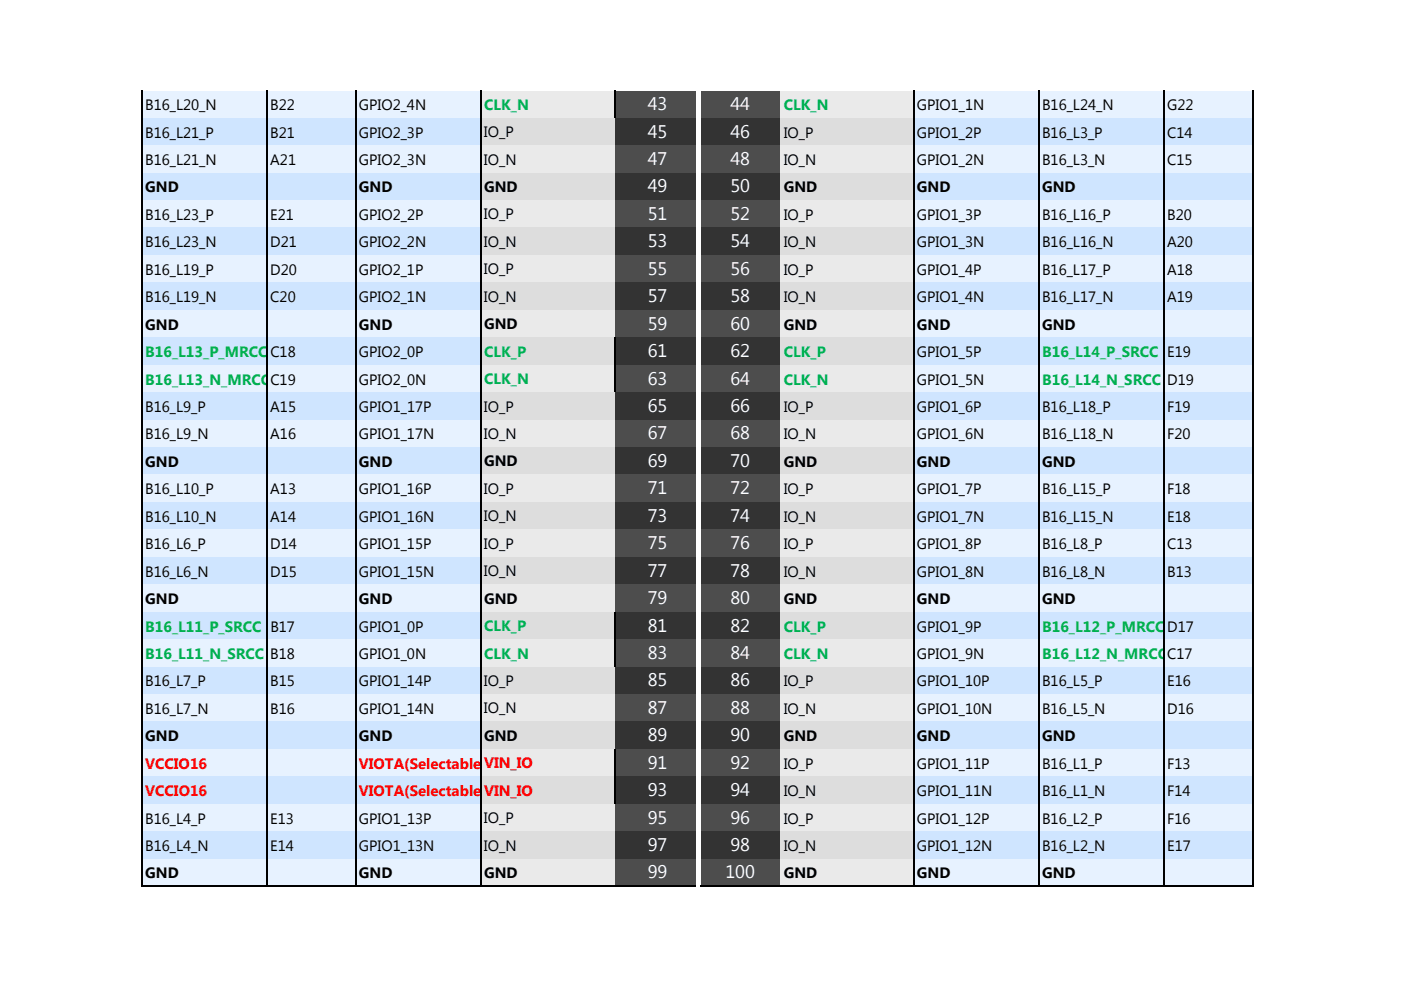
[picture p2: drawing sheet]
<svg xmlns="http://www.w3.org/2000/svg" width="297mm" height="210mm" viewBox="0 0 297 210" stroke-linecap="round" stroke-linejoin="round" font-family="sans-serif">
<defs><g id="words">
<g font-size="3.9" fill="#fff">
<text x="137.3" y="23.3">43</text>
<text x="154.9" y="23.3">44</text>
<text x="137.3" y="29.2">45</text>
<text x="154.9" y="29.2">46</text>
<text x="137.3" y="35">47</text>
<text x="154.9" y="35">48</text>
<text x="137.3" y="40.8">49</text>
<text x="154.9" y="40.8">50</text>
<text x="137.3" y="46.6">51</text>
<text x="154.9" y="46.6">52</text>
<text x="137.3" y="52.5">53</text>
<text x="154.9" y="52.5">54</text>
<text x="137.3" y="58.3">55</text>
<text x="154.9" y="58.3">56</text>
<text x="137.3" y="64.1">57</text>
<text x="154.9" y="64.1">58</text>
<text x="137.3" y="69.9">59</text>
<text x="154.9" y="69.9">60</text>
<text x="137.3" y="75.7">61</text>
<text x="154.9" y="75.7">62</text>
<text x="137.3" y="81.6">63</text>
<text x="154.9" y="81.6">64</text>
<text x="137.3" y="87.4">65</text>
<text x="154.9" y="87.4">66</text>
<text x="137.3" y="93.2">67</text>
<text x="154.9" y="93.2">68</text>
<text x="137.3" y="99">69</text>
<text x="154.9" y="99">70</text>
<text x="137.3" y="104.8">71</text>
<text x="154.9" y="104.8">72</text>
<text x="137.3" y="110.7">73</text>
<text x="154.9" y="110.7">74</text>
<text x="137.3" y="116.5">75</text>
<text x="154.9" y="116.5">76</text>
<text x="137.3" y="122.3">77</text>
<text x="154.9" y="122.3">78</text>
<text x="137.3" y="128.1">79</text>
<text x="154.9" y="128.1">80</text>
<text x="137.3" y="133.9">81</text>
<text x="154.9" y="133.9">82</text>
<text x="137.3" y="139.8">83</text>
<text x="154.9" y="139.8">84</text>
<text x="137.3" y="145.6">85</text>
<text x="154.9" y="145.6">86</text>
<text x="137.3" y="151.4">87</text>
<text x="154.9" y="151.4">88</text>
<text x="137.3" y="157.2">89</text>
<text x="154.9" y="157.2">90</text>
<text x="137.3" y="163">91</text>
<text x="154.9" y="163">92</text>
<text x="137.3" y="168.9">93</text>
<text x="154.9" y="168.9">94</text>
<text x="137.3" y="174.7">95</text>
<text x="154.9" y="174.7">96</text>
<text x="137.3" y="180.5">97</text>
<text x="154.9" y="180.5">98</text>
<text x="137.3" y="186.3">99</text>
<text x="153.8" y="186.3">100</text>
</g>
<g font-size="3.2">
<text x="30.8" y="23.3">B16_L20_N</text>
<text x="57.3" y="23.3">B22</text>
<text x="76.1" y="23.3">GPIO2_4N</text>
<text x="194.4" y="23.3">GPIO1_1N</text>
<text x="220.9" y="23.3">B16_L24_N</text>
<text x="247.5" y="23.3">G22</text>
<text x="30.8" y="29.2">B16_L21_P</text>
<text x="57.3" y="29.2">B21</text>
<text x="76.1" y="29.2">GPIO2_3P</text>
<text x="102.6" y="29.1">IO_P</text>
<text x="166.2" y="29.2">IO_P</text>
<text x="194.4" y="29.2">GPIO1_2P</text>
<text x="220.9" y="29.2">B16_L3_P</text>
<text x="247.5" y="29.2">C14</text>
<text x="30.8" y="35">B16_L21_N</text>
<text x="57.3" y="35">A21</text>
<text x="76.1" y="35">GPIO2_3N</text>
<text x="102.6" y="34.9">IO_N</text>
<text x="166.2" y="35">IO_N</text>
<text x="194.4" y="35">GPIO1_2N</text>
<text x="220.9" y="35">B16_L3_N</text>
<text x="247.5" y="35">C15</text>
<text x="30.8" y="40.8">GND</text>
<text x="76.1" y="40.8">GND</text>
<text x="102.6" y="40.7">GND</text>
<text x="166.2" y="40.8">GND</text>
<text x="194.4" y="40.8">GND</text>
<text x="221" y="40.8">GND</text>
<text x="30.8" y="46.6">B16_L23_P</text>
<text x="57.3" y="46.6">E21</text>
<text x="76.1" y="46.6">GPIO2_2P</text>
<text x="102.6" y="46.5">IO_P</text>
<text x="166.2" y="46.6">IO_P</text>
<text x="194.4" y="46.6">GPIO1_3P</text>
<text x="220.9" y="46.6">B16_L16_P</text>
<text x="247.5" y="46.6">B20</text>
<text x="30.8" y="52.5">B16_L23_N</text>
<text x="57.3" y="52.5">D21</text>
<text x="76.1" y="52.5">GPIO2_2N</text>
<text x="102.6" y="52.4">IO_N</text>
<text x="166.2" y="52.5">IO_N</text>
<text x="194.4" y="52.5">GPIO1_3N</text>
<text x="220.9" y="52.5">B16_L16_N</text>
<text x="247.5" y="52.5">A20</text>
<text x="30.8" y="58.3">B16_L19_P</text>
<text x="57.3" y="58.3">D20</text>
<text x="76.1" y="58.3">GPIO2_1P</text>
<text x="102.6" y="58.2">IO_P</text>
<text x="166.2" y="58.3">IO_P</text>
<text x="194.4" y="58.3">GPIO1_4P</text>
<text x="220.9" y="58.3">B16_L17_P</text>
<text x="247.5" y="58.3">A18</text>
<text x="30.8" y="64.1">B16_L19_N</text>
<text x="57.3" y="64.1">C20</text>
<text x="76.1" y="64.1">GPIO2_1N</text>
<text x="102.6" y="64">IO_N</text>
<text x="166.2" y="64.1">IO_N</text>
<text x="194.4" y="64.1">GPIO1_4N</text>
<text x="220.9" y="64.1">B16_L17_N</text>
<text x="247.5" y="64.1">A19</text>
<text x="30.8" y="69.9">GND</text>
<text x="76.1" y="69.9">GND</text>
<text x="102.6" y="69.8">GND</text>
<text x="166.2" y="69.9">GND</text>
<text x="194.4" y="69.9">GND</text>
<text x="221" y="69.9">GND</text>
<text x="57.3" y="75.7">C18</text>
<text x="76.1" y="75.7">GPIO2_0P</text>
<text x="194.4" y="75.7">GPIO1_5P</text>
<text x="247.5" y="75.7">E19</text>
<text x="57.3" y="81.6">C19</text>
<text x="76.1" y="81.6">GPIO2_0N</text>
<text x="194.4" y="81.6">GPIO1_5N</text>
<text x="247.5" y="81.6">D19</text>
<text x="30.8" y="87.4">B16_L9_P</text>
<text x="57.3" y="87.4">A15</text>
<text x="76.1" y="87.4">GPIO1_17P</text>
<text x="102.6" y="87.3">IO_P</text>
<text x="166.2" y="87.4">IO_P</text>
<text x="194.4" y="87.4">GPIO1_6P</text>
<text x="220.9" y="87.4">B16_L18_P</text>
<text x="247.5" y="87.4">F19</text>
<text x="30.8" y="93.2">B16_L9_N</text>
<text x="57.3" y="93.2">A16</text>
<text x="76.1" y="93.2">GPIO1_17N</text>
<text x="102.6" y="93.1">IO_N</text>
<text x="166.2" y="93.2">IO_N</text>
<text x="194.4" y="93.2">GPIO1_6N</text>
<text x="220.9" y="93.2">B16_L18_N</text>
<text x="247.5" y="93.2">F20</text>
<text x="30.8" y="99">GND</text>
<text x="76.1" y="99">GND</text>
<text x="102.6" y="98.9">GND</text>
<text x="166.2" y="99">GND</text>
<text x="194.4" y="99">GND</text>
<text x="221" y="99">GND</text>
<text x="30.8" y="104.8">B16_L10_P</text>
<text x="57.3" y="104.8">A13</text>
<text x="76.1" y="104.8">GPIO1_16P</text>
<text x="102.6" y="104.8">IO_P</text>
<text x="166.2" y="104.8">IO_P</text>
<text x="194.4" y="104.8">GPIO1_7P</text>
<text x="220.9" y="104.8">B16_L15_P</text>
<text x="247.5" y="104.8">F18</text>
<text x="30.8" y="110.7">B16_L10_N</text>
<text x="57.3" y="110.7">A14</text>
<text x="76.1" y="110.7">GPIO1_16N</text>
<text x="102.6" y="110.6">IO_N</text>
<text x="166.2" y="110.7">IO_N</text>
<text x="194.4" y="110.7">GPIO1_7N</text>
<text x="220.9" y="110.7">B16_L15_N</text>
<text x="247.5" y="110.7">E18</text>
<text x="30.8" y="116.5">B16_L6_P</text>
<text x="57.3" y="116.5">D14</text>
<text x="76.1" y="116.5">GPIO1_15P</text>
<text x="102.6" y="116.4">IO_P</text>
<text x="166.2" y="116.5">IO_P</text>
<text x="194.4" y="116.5">GPIO1_8P</text>
<text x="220.9" y="116.5">B16_L8_P</text>
<text x="247.5" y="116.5">C13</text>
<text x="30.8" y="122.3">B16_L6_N</text>
<text x="57.3" y="122.3">D15</text>
<text x="76.1" y="122.3">GPIO1_15N</text>
<text x="102.6" y="122.2">IO_N</text>
<text x="166.2" y="122.3">IO_N</text>
<text x="194.4" y="122.3">GPIO1_8N</text>
<text x="220.9" y="122.3">B16_L8_N</text>
<text x="247.5" y="122.3">B13</text>
<text x="30.8" y="128.1">GND</text>
<text x="76.1" y="128.1">GND</text>
<text x="102.6" y="128">GND</text>
<text x="166.2" y="128.1">GND</text>
<text x="194.4" y="128.1">GND</text>
<text x="221" y="128.1">GND</text>
<text x="57.3" y="133.9">B17</text>
<text x="76.1" y="133.9">GPIO1_0P</text>
<text x="194.4" y="133.9">GPIO1_9P</text>
<text x="247.5" y="133.9">D17</text>
<text x="57.3" y="139.8">B18</text>
<text x="76.1" y="139.8">GPIO1_0N</text>
<text x="194.4" y="139.8">GPIO1_9N</text>
<text x="247.5" y="139.8">C17</text>
<text x="30.8" y="145.6">B16_L7_P</text>
<text x="57.3" y="145.6">B15</text>
<text x="76.1" y="145.6">GPIO1_14P</text>
<text x="102.6" y="145.5">IO_P</text>
<text x="166.2" y="145.6">IO_P</text>
<text x="194.4" y="145.6">GPIO1_10P</text>
<text x="220.9" y="145.6">B16_L5_P</text>
<text x="247.5" y="145.6">E16</text>
<text x="30.8" y="151.4">B16_L7_N</text>
<text x="57.3" y="151.4">B16</text>
<text x="76.1" y="151.4">GPIO1_14N</text>
<text x="102.6" y="151.3">IO_N</text>
<text x="166.2" y="151.4">IO_N</text>
<text x="194.4" y="151.4">GPIO1_10N</text>
<text x="220.9" y="151.4">B16_L5_N</text>
<text x="247.5" y="151.4">D16</text>
<text x="30.8" y="157.2">GND</text>
<text x="76.1" y="157.2">GND</text>
<text x="102.6" y="157.1">GND</text>
<text x="166.2" y="157.2">GND</text>
<text x="194.4" y="157.2">GND</text>
<text x="221" y="157.2">GND</text>
<text x="166.2" y="163">IO_P</text>
<text x="194.4" y="163">GPIO1_11P</text>
<text x="220.9" y="163">B16_L1_P</text>
<text x="247.5" y="163">F13</text>
<text x="166.2" y="168.9">IO_N</text>
<text x="194.4" y="168.9">GPIO1_11N</text>
<text x="220.9" y="168.9">B16_L1_N</text>
<text x="247.5" y="168.9">F14</text>
<text x="30.8" y="174.7">B16_L4_P</text>
<text x="57.3" y="174.7">E13</text>
<text x="76.1" y="174.7">GPIO1_13P</text>
<text x="102.6" y="174.6">IO_P</text>
<text x="166.2" y="174.7">IO_P</text>
<text x="194.4" y="174.7">GPIO1_12P</text>
<text x="220.9" y="174.7">B16_L2_P</text>
<text x="247.5" y="174.7">F16</text>
<text x="30.8" y="180.5">B16_L4_N</text>
<text x="57.3" y="180.5">E14</text>
<text x="76.1" y="180.5">GPIO1_13N</text>
<text x="102.6" y="180.4">IO_N</text>
<text x="166.2" y="180.5">IO_N</text>
<text x="194.4" y="180.5">GPIO1_12N</text>
<text x="220.9" y="180.5">B16_L2_N</text>
<text x="247.5" y="180.5">E17</text>
<text x="30.8" y="186.3">GND</text>
<text x="76.1" y="186.3">GND</text>
<text x="102.6" y="186.2">GND</text>
<text x="166.2" y="186.3">GND</text>
<text x="194.4" y="186.3">GND</text>
<text x="221" y="186.3">GND</text>
</g>
<g font-size="3.2" fill="#00b050">
<text x="102.6" y="23.3">CLK_N</text>
<text x="166.2" y="23.3">CLK_N</text>
<text x="30.8" y="75.7">B16_L13_P_MRCC</text>
<text x="102.6" y="75.6">CLK_P</text>
<text x="166.2" y="75.7">CLK_P</text>
<text x="221" y="75.7">B16_L14_P_SRCC</text>
<text x="30.8" y="81.6">B16_L13_N_MRCC</text>
<text x="102.6" y="81.5">CLK_N</text>
<text x="166.2" y="81.6">CLK_N</text>
<text x="221" y="81.6">B16_L14_N_SRCC</text>
<text x="30.8" y="133.9">B16_L11_P_SRCC</text>
<text x="102.6" y="133.9">CLK_P</text>
<text x="166.2" y="133.9">CLK_P</text>
<text x="221" y="133.9">B16_L12_P_MRCC</text>
<text x="30.8" y="139.8">B16_L11_N_SRCC</text>
<text x="102.6" y="139.7">CLK_N</text>
<text x="166.2" y="139.8">CLK_N</text>
<text x="221" y="139.8">B16_L12_N_MRCC</text>
</g>
<g font-size="3.2" fill="#f00">
<text x="30.8" y="163">VCCIO16</text>
<text x="76.1" y="163">VIOTA(Selectable</text>
<text x="102.6" y="163">VIN_IO</text>
<text x="30.8" y="168.9">VCCIO16</text>
<text x="76.1" y="168.9">VIOTA(Selectable</text>
<text x="102.6" y="168.8">VIN_IO</text>
</g>
</g></defs>
<path d="M30.3 19.3h71.7v5.7h-71.7z" fill="#e7f2ff"/>
<path d="M102 19.3h28.5v5.7h-28.5z" fill="#eaeaea"/>
<path d="M130.5 19.3h35.1v5.7h-35.1z" fill="#4d4d4d"/>
<path d="M165.5 19.3h28.3v5.7h-28.3z" fill="#eaeaea"/>
<path d="M193.8 19.3h71.8v5.7h-71.8z" fill="#e7f2ff"/>
<path d="M30.3 25h71.7v5.8h-71.7z" fill="#cfe5ff"/>
<path d="M102 25h28.5v5.8h-28.5z" fill="#ddd"/>
<path d="M130.5 25h35.1v5.8h-35.1z" fill="#333"/>
<path d="M165.5 25h28.3v5.8h-28.3z" fill="#ddd"/>
<path d="M193.8 25h71.8v5.8h-71.8z" fill="#cfe5ff"/>
<path d="M30.3 30.8h71.7v5.9h-71.7z" fill="#e7f2ff"/>
<path d="M102 30.8h28.5v5.9h-28.5z" fill="#eaeaea"/>
<path d="M130.5 30.8h35.1v5.9h-35.1z" fill="#4d4d4d"/>
<path d="M165.5 30.8h28.3v5.9h-28.3z" fill="#eaeaea"/>
<path d="M193.8 30.8h71.8v5.9h-71.8z" fill="#e7f2ff"/>
<path d="M30.3 36.6h71.7v5.9h-71.7z" fill="#cfe5ff"/>
<path d="M102 36.6h28.5v5.9h-28.5z" fill="#ddd"/>
<path d="M130.5 36.6h35.1v5.9h-35.1z" fill="#333"/>
<path d="M165.5 36.6h28.3v5.9h-28.3z" fill="#ddd"/>
<path d="M193.8 36.6h71.8v5.9h-71.8z" fill="#cfe5ff"/>
<path d="M30.3 42.5h71.7v5.8h-71.7z" fill="#e7f2ff"/>
<path d="M102 42.5h28.5v5.8h-28.5z" fill="#eaeaea"/>
<path d="M130.5 42.5h35.1v5.8h-35.1z" fill="#4d4d4d"/>
<path d="M165.5 42.5h28.3v5.8h-28.3z" fill="#eaeaea"/>
<path d="M193.8 42.5h71.8v5.8h-71.8z" fill="#e7f2ff"/>
<path d="M30.3 48.3h71.7v5.8h-71.7z" fill="#cfe5ff"/>
<path d="M102 48.3h28.5v5.8h-28.5z" fill="#ddd"/>
<path d="M130.5 48.3h35.1v5.8h-35.1z" fill="#333"/>
<path d="M165.5 48.3h28.3v5.8h-28.3z" fill="#ddd"/>
<path d="M193.8 48.3h71.8v5.8h-71.8z" fill="#cfe5ff"/>
<path d="M30.3 54.1h71.7v5.8h-71.7z" fill="#e7f2ff"/>
<path d="M102 54.1h28.5v5.8h-28.5z" fill="#eaeaea"/>
<path d="M130.5 54.1h35.1v5.8h-35.1z" fill="#4d4d4d"/>
<path d="M165.5 54.1h28.3v5.8h-28.3z" fill="#eaeaea"/>
<path d="M193.8 54.1h71.8v5.8h-71.8z" fill="#e7f2ff"/>
<path d="M30.3 59.9h71.7v5.9h-71.7z" fill="#cfe5ff"/>
<path d="M102 59.9h28.5v5.9h-28.5z" fill="#ddd"/>
<path d="M130.5 59.9h35.1v5.9h-35.1z" fill="#333"/>
<path d="M165.5 59.9h28.3v5.9h-28.3z" fill="#ddd"/>
<path d="M193.8 59.9h71.8v5.9h-71.8z" fill="#cfe5ff"/>
<path d="M30.3 65.7h71.7v5.9h-71.7z" fill="#e7f2ff"/>
<path d="M102 65.7h28.5v5.9h-28.5z" fill="#eaeaea"/>
<path d="M130.5 65.7h35.1v5.9h-35.1z" fill="#4d4d4d"/>
<path d="M165.5 65.7h28.3v5.9h-28.3z" fill="#eaeaea"/>
<path d="M193.8 65.7h71.8v5.9h-71.8z" fill="#e7f2ff"/>
<path d="M30.3 71.6h71.7v5.8h-71.7z" fill="#cfe5ff"/>
<path d="M102 71.6h28.5v5.8h-28.5z" fill="#ddd"/>
<path d="M130.5 71.6h35.1v5.8h-35.1z" fill="#333"/>
<path d="M165.5 71.6h28.3v5.8h-28.3z" fill="#ddd"/>
<path d="M193.8 71.6h71.8v5.8h-71.8z" fill="#cfe5ff"/>
<path d="M30.3 77.4h71.7v5.8h-71.7z" fill="#e7f2ff"/>
<path d="M102 77.4h28.5v5.8h-28.5z" fill="#eaeaea"/>
<path d="M130.5 77.4h35.1v5.8h-35.1z" fill="#4d4d4d"/>
<path d="M165.5 77.4h28.3v5.8h-28.3z" fill="#eaeaea"/>
<path d="M193.8 77.4h71.8v5.8h-71.8z" fill="#e7f2ff"/>
<path d="M30.3 83.2h71.7v5.8h-71.7z" fill="#cfe5ff"/>
<path d="M102 83.2h28.5v5.8h-28.5z" fill="#ddd"/>
<path d="M130.5 83.2h35.1v5.8h-35.1z" fill="#333"/>
<path d="M165.5 83.2h28.3v5.8h-28.3z" fill="#ddd"/>
<path d="M193.8 83.2h71.8v5.8h-71.8z" fill="#cfe5ff"/>
<path d="M30.3 89h71.7v5.9h-71.7z" fill="#e7f2ff"/>
<path d="M102 89h28.5v5.9h-28.5z" fill="#eaeaea"/>
<path d="M130.5 89h35.1v5.9h-35.1z" fill="#4d4d4d"/>
<path d="M165.5 89h28.3v5.9h-28.3z" fill="#eaeaea"/>
<path d="M193.8 89h71.8v5.9h-71.8z" fill="#e7f2ff"/>
<path d="M30.3 94.8h71.7v5.9h-71.7z" fill="#cfe5ff"/>
<path d="M102 94.8h28.5v5.9h-28.5z" fill="#ddd"/>
<path d="M130.5 94.8h35.1v5.9h-35.1z" fill="#333"/>
<path d="M165.5 94.8h28.3v5.9h-28.3z" fill="#ddd"/>
<path d="M193.8 94.8h71.8v5.9h-71.8z" fill="#cfe5ff"/>
<path d="M30.3 100.7h71.7v5.8h-71.7z" fill="#e7f2ff"/>
<path d="M102 100.7h28.5v5.8h-28.5z" fill="#eaeaea"/>
<path d="M130.5 100.7h35.1v5.8h-35.1z" fill="#4d4d4d"/>
<path d="M165.5 100.7h28.3v5.8h-28.3z" fill="#eaeaea"/>
<path d="M193.8 100.7h71.8v5.8h-71.8z" fill="#e7f2ff"/>
<path d="M30.3 106.5h71.7v5.8h-71.7z" fill="#cfe5ff"/>
<path d="M102 106.5h28.5v5.8h-28.5z" fill="#ddd"/>
<path d="M130.5 106.5h35.1v5.8h-35.1z" fill="#333"/>
<path d="M165.5 106.5h28.3v5.8h-28.3z" fill="#ddd"/>
<path d="M193.8 106.5h71.8v5.8h-71.8z" fill="#cfe5ff"/>
<path d="M30.3 112.3h71.7v5.9h-71.7z" fill="#e7f2ff"/>
<path d="M102 112.3h28.5v5.9h-28.5z" fill="#eaeaea"/>
<path d="M130.5 112.3h35.1v5.9h-35.1z" fill="#4d4d4d"/>
<path d="M165.5 112.3h28.3v5.9h-28.3z" fill="#eaeaea"/>
<path d="M193.8 112.3h71.8v5.9h-71.8z" fill="#e7f2ff"/>
<path d="M30.3 118.1h71.7v5.9h-71.7z" fill="#cfe5ff"/>
<path d="M102 118.1h28.5v5.9h-28.5z" fill="#ddd"/>
<path d="M130.5 118.1h35.1v5.9h-35.1z" fill="#333"/>
<path d="M165.5 118.1h28.3v5.9h-28.3z" fill="#ddd"/>
<path d="M193.8 118.1h71.8v5.9h-71.8z" fill="#cfe5ff"/>
<path d="M30.3 124h71.7v5.8h-71.7z" fill="#e7f2ff"/>
<path d="M102 124h28.5v5.8h-28.5z" fill="#eaeaea"/>
<path d="M130.5 124h35.1v5.8h-35.1z" fill="#4d4d4d"/>
<path d="M165.5 124h28.3v5.8h-28.3z" fill="#eaeaea"/>
<path d="M193.8 124h71.8v5.8h-71.8z" fill="#e7f2ff"/>
<path d="M30.3 129.8h71.7v5.8h-71.7z" fill="#cfe5ff"/>
<path d="M102 129.8h28.5v5.8h-28.5z" fill="#ddd"/>
<path d="M130.5 129.8h35.1v5.8h-35.1z" fill="#333"/>
<path d="M165.5 129.8h28.3v5.8h-28.3z" fill="#ddd"/>
<path d="M193.8 129.8h71.8v5.8h-71.8z" fill="#cfe5ff"/>
<path d="M30.3 135.6h71.7v5.8h-71.7z" fill="#e7f2ff"/>
<path d="M102 135.6h28.5v5.8h-28.5z" fill="#eaeaea"/>
<path d="M130.5 135.6h35.1v5.8h-35.1z" fill="#4d4d4d"/>
<path d="M165.5 135.6h28.3v5.8h-28.3z" fill="#eaeaea"/>
<path d="M193.8 135.6h71.8v5.8h-71.8z" fill="#e7f2ff"/>
<path d="M30.3 141.4h71.7v5.9h-71.7z" fill="#cfe5ff"/>
<path d="M102 141.4h28.5v5.9h-28.5z" fill="#ddd"/>
<path d="M130.5 141.4h35.1v5.9h-35.1z" fill="#333"/>
<path d="M165.5 141.4h28.3v5.9h-28.3z" fill="#ddd"/>
<path d="M193.8 141.4h71.8v5.9h-71.8z" fill="#cfe5ff"/>
<path d="M30.3 147.2h71.7v5.9h-71.7z" fill="#e7f2ff"/>
<path d="M102 147.2h28.5v5.9h-28.5z" fill="#eaeaea"/>
<path d="M130.5 147.2h35.1v5.9h-35.1z" fill="#4d4d4d"/>
<path d="M165.5 147.2h28.3v5.9h-28.3z" fill="#eaeaea"/>
<path d="M193.8 147.2h71.8v5.9h-71.8z" fill="#e7f2ff"/>
<path d="M30.3 153.1h71.7v5.8h-71.7z" fill="#cfe5ff"/>
<path d="M102 153.1h28.5v5.8h-28.5z" fill="#ddd"/>
<path d="M130.5 153.1h35.1v5.8h-35.1z" fill="#333"/>
<path d="M165.5 153.1h28.3v5.8h-28.3z" fill="#ddd"/>
<path d="M193.8 153.1h71.8v5.8h-71.8z" fill="#cfe5ff"/>
<path d="M30.3 158.9h71.7v5.8h-71.7z" fill="#e7f2ff"/>
<path d="M102 158.9h28.5v5.8h-28.5z" fill="#eaeaea"/>
<path d="M130.5 158.9h35.1v5.8h-35.1z" fill="#4d4d4d"/>
<path d="M165.5 158.9h28.3v5.8h-28.3z" fill="#eaeaea"/>
<path d="M193.8 158.9h71.8v5.8h-71.8z" fill="#e7f2ff"/>
<path d="M30.3 164.7h71.7v5.8h-71.7z" fill="#cfe5ff"/>
<path d="M102 164.7h28.5v5.8h-28.5z" fill="#ddd"/>
<path d="M130.5 164.7h35.1v5.8h-35.1z" fill="#333"/>
<path d="M165.5 164.7h28.3v5.8h-28.3z" fill="#ddd"/>
<path d="M193.8 164.7h71.8v5.8h-71.8z" fill="#cfe5ff"/>
<path d="M30.3 170.5h71.7v5.9h-71.7z" fill="#e7f2ff"/>
<path d="M102 170.5h28.5v5.9h-28.5z" fill="#eaeaea"/>
<path d="M130.5 170.5h35.1v5.9h-35.1z" fill="#4d4d4d"/>
<path d="M165.5 170.5h28.3v5.9h-28.3z" fill="#eaeaea"/>
<path d="M193.8 170.5h71.8v5.9h-71.8z" fill="#e7f2ff"/>
<path d="M30.3 176.3h71.7v5.9h-71.7z" fill="#cfe5ff"/>
<path d="M102 176.3h28.5v5.9h-28.5z" fill="#ddd"/>
<path d="M130.5 176.3h35.1v5.9h-35.1z" fill="#333"/>
<path d="M165.5 176.3h28.3v5.9h-28.3z" fill="#ddd"/>
<path d="M193.8 176.3h71.8v5.9h-71.8z" fill="#cfe5ff"/>
<path d="M30.3 182.2h71.7v5.8h-71.7z" fill="#e7f2ff"/>
<path d="M102 182.2h28.5v5.8h-28.5z" fill="#eaeaea"/>
<path d="M130.5 182.2h35.1v5.8h-35.1z" fill="#4d4d4d"/>
<path d="M165.5 182.2h28.3v5.8h-28.3z" fill="#eaeaea"/>
<path d="M193.8 182.2h71.8v5.8h-71.8z" fill="#e7f2ff"/>
<path d="M30.2 19.2v169M56.7 19.2v169M75.5 19.2v169M102 19.2v169M130.5 19.2v5.8M130.5 71.6v11.6M130.5 129.8v11.6M130.5 158.9v11.6M30.3 188h117.2" fill="none" stroke="#000" stroke-width=".34"/>
<path d="M147.5 19.2h1v169h-1z" fill="#fff"/>
<path d="M193.8 19.2v169M220.3 19.2v169M246.9 19.2v169M265.6 19.2v169M148.5 188h117.3" fill="none" stroke="#000" stroke-width=".34"/>
<use href="#words"/>
</svg>
